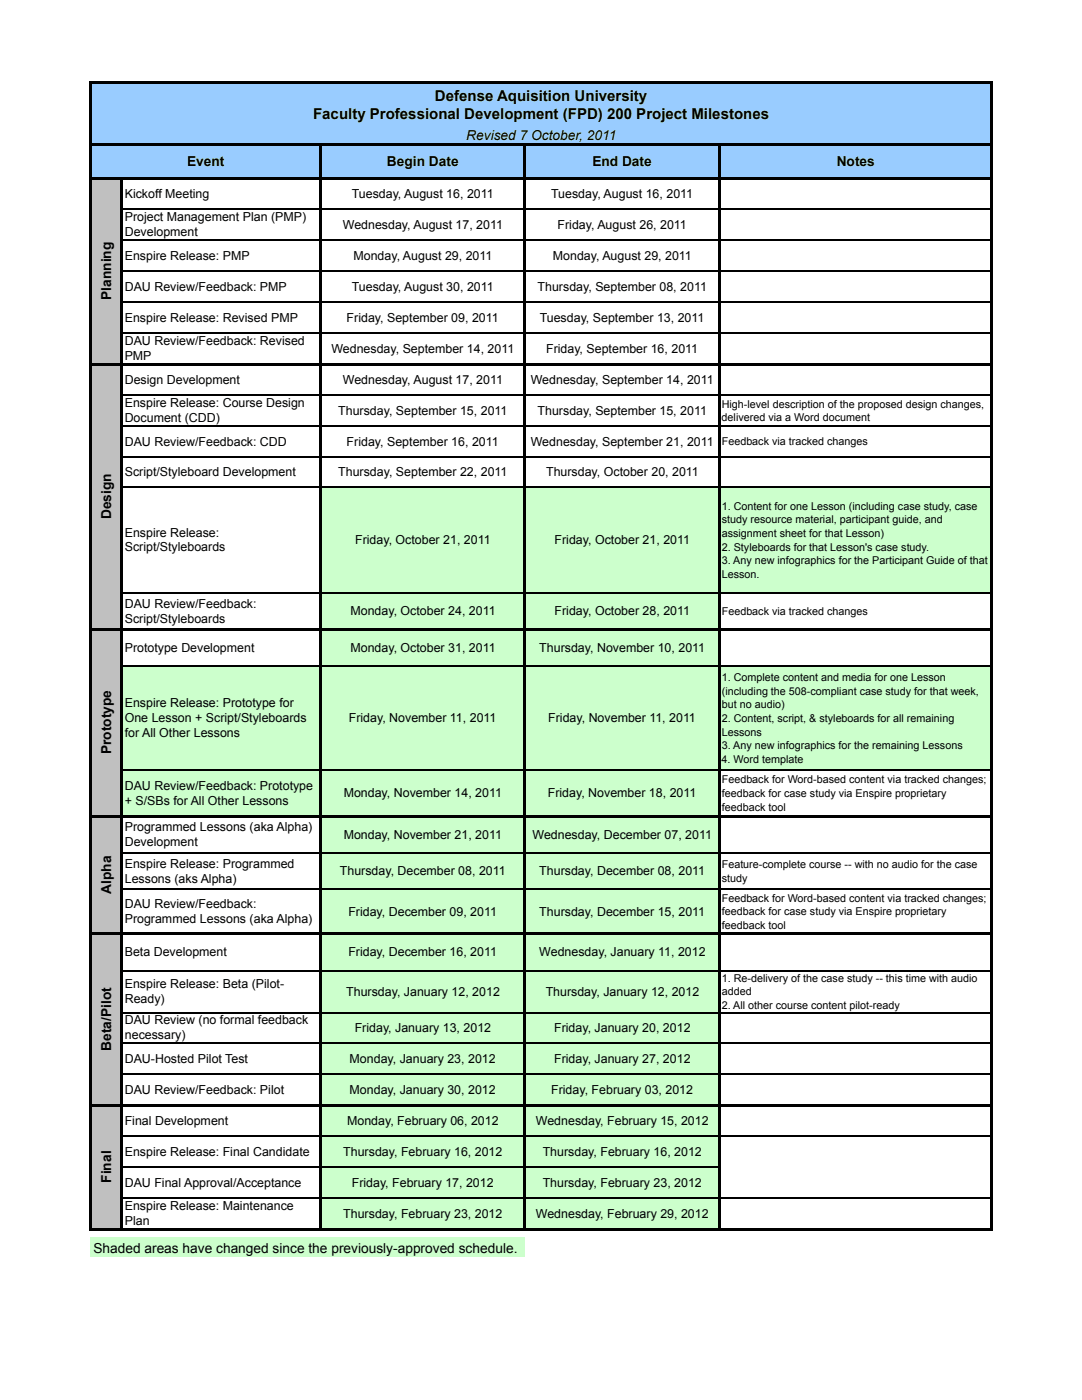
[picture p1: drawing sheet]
<svg xmlns="http://www.w3.org/2000/svg" width="216mm" height="279mm" viewBox="0 0 216 279" stroke-linecap="round" stroke-linejoin="round" font-family="sans-serif">
<defs><g id="words">
<g font-size="3">
<text x="62.5" y="23.7">Faculty Professional Development (FPD) 200 Project Milestones</text>
<text x="86.8" y="20.1">Defense Aquisition University</text>
</g>
<g font-size="2.7">
<text x="93" y="28">Revised 7 October, 2011</text>
<text x="37.3" y="33.1">Event</text>
<text x="77.2" y="33.1">Begin Date</text>
<text x="118.2" y="33.1">End Date</text>
<text x="167" y="33.1">Notes</text>
<text x="22.2" y="59.8" transform="rotate(-90 22.2 59.8)">Planning</text>
<text x="22.2" y="103.6" transform="rotate(-90 22.2 103.6)">Design</text>
<text x="22.2" y="150.5" transform="rotate(-90 22.2 150.5)">Prototype</text>
<text x="22.2" y="178.4" transform="rotate(-90 22.2 178.4)">Alpha</text>
<text x="22.2" y="209.7" transform="rotate(-90 22.2 209.7)">Beta/Pilot</text>
<text x="22.2" y="236" transform="rotate(-90 22.2 236)">Final</text>
<text x="18.6" y="250.1">Shaded areas have changed since the previously-approved schedule.</text>
</g>
<g font-size="2.5">
<text x="24.9" y="39.5">Kickoff Meeting</text>
<text x="70.2" y="39.5">Tuesday, August 16, 2011</text>
<text x="110" y="39.5">Tuesday, August 16, 2011</text>
<text x="24.9" y="44.2">Project Management Plan (PMP)</text>
<text x="24.9" y="47.1">Development</text>
<text x="68.4" y="45.7">Wednesday, August 17, 2011</text>
<text x="111.3" y="45.7">Friday, August 26, 2011</text>
<text x="24.9" y="51.9">Enspire Release: PMP</text>
<text x="70.5" y="51.9">Monday, August 29, 2011</text>
<text x="110.3" y="51.9">Monday, August 29, 2011</text>
<text x="24.9" y="58.1">DAU Review/Feedback: PMP</text>
<text x="70.2" y="58.1">Tuesday, August 30, 2011</text>
<text x="107.3" y="58.1">Thursday, September 08, 2011</text>
<text x="24.9" y="64.2">Enspire Release: Revised PMP</text>
<text x="69.2" y="64.2">Friday, September 09, 2011</text>
<text x="107.7" y="64.2">Tuesday, September 13, 2011</text>
<text x="24.9" y="71.9">PMP</text>
<text x="24.9" y="68.9">DAU Review/Feedback: Revised</text>
<text x="66.1" y="70.4">Wednesday, September 14, 2011</text>
<text x="109" y="70.4">Friday, September 16, 2011</text>
<text x="24.9" y="76.6">Design Development</text>
<text x="68.4" y="76.6">Wednesday, August 17, 2011</text>
<text x="105.9" y="76.6">Wednesday, September 14, 2011</text>
<text x="24.9" y="81.3">Enspire Release: Course Design</text>
<text x="67.5" y="82.8">Thursday, September 15, 2011</text>
<text x="107.3" y="82.8">Thursday, September 15, 2011</text>
<text x="24.9" y="84.2">Document (CDD)</text>
<text x="24.9" y="89">DAU Review/Feedback: CDD</text>
<text x="69.2" y="89">Friday, September 16, 2011</text>
<text x="105.9" y="89">Wednesday, September 21, 2011</text>
<text x="24.9" y="95">Script/Styleboard Development</text>
<text x="67.5" y="95">Thursday, September 22, 2011</text>
<text x="109" y="95">Thursday, October 20, 2011</text>
<text x="24.9" y="107.1">Enspire Release:</text>
<text x="24.9" y="110">Script/Styleboards</text>
<text x="70.9" y="108.5">Friday, October 21, 2011</text>
<text x="110.7" y="108.5">Friday, October 21, 2011</text>
<text x="24.9" y="124.3">Script/Styleboards</text>
<text x="24.9" y="121.3">DAU Review/Feedback:</text>
<text x="69.9" y="122.7">Monday, October 24, 2011</text>
<text x="110.7" y="122.7">Friday, October 28, 2011</text>
<text x="24.9" y="130">Prototype Development</text>
<text x="69.9" y="130">Monday, October 31, 2011</text>
<text x="107.6" y="130">Thursday, November 10, 2011</text>
<text x="24.9" y="141.1">Enspire Release: Prototype for</text>
<text x="24.9" y="144.1">One Lesson + Script/Styleboards</text>
<text x="24.9" y="147">for All Other Lessons</text>
<text x="69.6" y="144.1">Friday, November 11, 2011</text>
<text x="109.4" y="144.1">Friday, November 11, 2011</text>
<text x="24.9" y="157.6">DAU Review/Feedback: Prototype</text>
<text x="24.9" y="160.6">+ S/SBs for All Other Lessons</text>
<text x="68.6" y="159.2">Monday, November 14, 2011</text>
<text x="109.3" y="159.2">Friday, November 18, 2011</text>
<text x="24.9" y="165.9">Programmed Lessons (aka Alpha)</text>
<text x="68.6" y="167.4">Monday, November 21, 2011</text>
<text x="106.3" y="167.4">Wednesday, December 07, 2011</text>
<text x="24.9" y="173.2">Enspire Release: Programmed</text>
<text x="24.9" y="168.9">Development</text>
<text x="24.9" y="176.2">Lessons (aks Alpha)</text>
<text x="67.8" y="174.6">Thursday, December 08, 2011</text>
<text x="107.6" y="174.6">Thursday, December 08, 2011</text>
<text x="24.9" y="184.2">Programmed Lessons (aka Alpha)</text>
<text x="24.9" y="181.3">DAU Review/Feedback:</text>
<text x="69.5" y="182.8">Friday, December 09, 2011</text>
<text x="107.6" y="182.8">Thursday, December 15, 2011</text>
<text x="24.9" y="190.8">Beta Development</text>
<text x="69.5" y="190.8">Friday, December 16, 2011</text>
<text x="107.6" y="190.8">Wednesday, January 11, 2012</text>
<text x="24.9" y="197.2">Enspire Release: Beta (Pilot-</text>
<text x="24.9" y="200.1">Ready)</text>
<text x="69.1" y="198.7">Thursday, January 12, 2012</text>
<text x="108.9" y="198.7">Thursday, January 12, 2012</text>
<text x="24.9" y="204.5">DAU Review (no formal feedback</text>
<text x="24.9" y="207.4">necessary)</text>
<text x="70.8" y="206">Friday, January 13, 2012</text>
<text x="110.6" y="206">Friday, January 20, 2012</text>
<text x="24.9" y="212.2">DAU-Hosted Pilot Test</text>
<text x="69.8" y="212.2">Monday, January 23, 2012</text>
<text x="110.6" y="212.2">Friday, January 27, 2012</text>
<text x="24.9" y="218.3">DAU Review/Feedback: Pilot</text>
<text x="69.8" y="218.3">Monday, January 30, 2012</text>
<text x="110" y="218.3">Friday, February 03, 2012</text>
<text x="24.9" y="224.5">Final Development</text>
<text x="69.3" y="224.5">Monday, February 06, 2012</text>
<text x="106.9" y="224.5">Wednesday, February 15, 2012</text>
<text x="24.9" y="230.7">Enspire Release: Final Candidate</text>
<text x="68.5" y="230.7">Thursday, February 16, 2012</text>
<text x="108.3" y="230.7">Thursday, February 16, 2012</text>
<text x="24.9" y="236.9">DAU Final Approval/Acceptance</text>
<text x="70.2" y="236.9">Friday, February 17, 2012</text>
<text x="108.3" y="236.9">Thursday, February 23, 2012</text>
<text x="24.9" y="241.5">Enspire Release: Maintenance</text>
<text x="24.9" y="244.5">Plan</text>
<text x="68.5" y="243.1">Thursday, February 23, 2012</text>
<text x="106.9" y="243.1">Wednesday, February 29, 2012</text>
</g>
<g font-size="2.2">
<text x="144" y="81.3">High-level description of the proposed design changes,</text>
<text x="144" y="84.1">delivered via a Word document</text>
<text x="144" y="88.9">Feedback via tracked changes</text>
<text x="144" y="101.8">1. Content for one Lesson (including case study, case</text>
<text x="144" y="104.5">study resource material, participant guide, and</text>
<text x="144" y="107.2">assignment sheet for that Lesson)</text>
<text x="144" y="109.9">2. Styleboards for that Lesson's case study.</text>
<text x="144" y="112.6">3. Any new infographics for the Participant Guide of that</text>
<text x="144" y="115.3">Lesson.</text>
<text x="144" y="122.7">Feedback via tracked changes</text>
<text x="144" y="136">1. Complete content and media for one Lesson</text>
<text x="144" y="138.7">(including the 508-compliant case study for that week,</text>
<text x="144" y="141.4">but no audio)</text>
<text x="144" y="146.8">Lessons</text>
<text x="144" y="149.5">3. Any new infographics for the remaining Lessons</text>
<text x="144" y="144.1">2. Content, script, &amp; styleboards for all remaining</text>
<text x="144" y="152.2">4. Word template</text>
<text x="144" y="156.4">Feedback for Word-based content via tracked changes;</text>
<text x="144" y="159.1">feedback for case study via Enspire proprietary</text>
<text x="144" y="161.8">feedback tool</text>
<text x="144" y="173.3">Feature-complete course -- with no audio for the case</text>
<text x="144" y="180">Feedback for Word-based content via tracked changes;</text>
<text x="144" y="176">study</text>
<text x="144" y="182.7">feedback for case study via Enspire proprietary</text>
<text x="144" y="185.4">feedback tool</text>
<text x="144" y="195.9">1. Re-delivery of the case study -- this time with audio</text>
<text x="144" y="201.3">2. All other course content pilot-ready</text>
<text x="144" y="198.6">added</text>
</g>
</g></defs>
<path d="M18 16.4h179.9v19.3h-179.9z" fill="#9cf"/>
<path d="M18 35.6h6.4v6.2h-6.4z" fill="#c0c0c0"/>
<g fill="#fff">
<path d="M24.3 35.6h80.4v6.2h-80.4z"/>
<path d="M143.5 35.6h54.4v6.2h-54.4z"/>
</g>
<path d="M18 41.8h6.4v30.9h-6.4z" fill="#c0c0c0"/>
<g fill="#fff">
<path d="M24.3 41.8h39.7v30.9h-39.7z"/>
<path d="M143.5 41.8h54.4v30.9h-54.4z"/>
</g>
<path d="M18 72.7h6.4v45.7h-6.4z" fill="#c0c0c0"/>
<path d="M63.9 97.1h134v21.3h-134z" fill="#cfc"/>
<path d="M18 118.3h6.4v14.6h-6.4z" fill="#c0c0c0"/>
<path d="M63.9 118.3h79.7v14.6h-79.7z" fill="#cfc"/>
<path d="M18 132.9h6.4v20.9h-6.4z" fill="#c0c0c0"/>
<path d="M24.3 132.9h173.6v20.9h-173.6z" fill="#cfc"/>
<path d="M18 153.7h6.4v9.3h-6.4z" fill="#c0c0c0"/>
<path d="M24.3 153.7h119.3v9.3h-119.3z" fill="#cfc"/>
<path d="M18 162.9h6.4v82.5h-6.4z" fill="#c0c0c0"/>
<g fill="#cfc">
<path d="M63.9 162.9h79.7v82.5h-79.7z"/>
<path d="M18 246.9h86.7v3.9h-86.7z"/>
</g>
<g fill="none" stroke="#000" stroke-width=".25">
<path d="M24.6 41.8h39.1M24.6 48h39.1M24.6 54.2h39.1M64.2 41.8h40.2M64.2 48h40.2M64.2 54.2h40.2M104.9 41.8h38.4M104.9 48h38.4M104.9 54.2h38.4M143.8 41.8h53.7M143.8 48h53.7M143.8 54.2h53.7"/>
<path d="M24.6 60.3h39.1M24.6 66.5h39.1M24.6 78.9h39.1M64.2 60.3h40.2M64.2 66.5h40.2M64.2 78.9h40.2M104.9 60.3h38.4M104.9 66.5h38.4M104.9 78.9h38.4M143.8 60.3h53.7M143.8 66.5h53.7M143.8 78.9h53.7"/>
<path d="M24.6 85.1h39.1M24.6 91.2h39.1M24.6 97.2h39.1M64.2 85.1h40.2M64.2 91.2h40.2M64.2 97.2h40.2M104.9 85.1h38.4M104.9 91.2h38.4M104.9 97.2h38.4M143.8 85.1h53.7M143.8 91.2h53.7M143.8 97.2h53.7"/>
<path d="M24.6 118.3h39.1M64.2 118.3h40.2M104.9 118.3h38.4M143.8 118.3h53.7M24.6 132.9h39.1M64.2 132.9h40.2M104.9 132.9h38.4M143.8 132.9h53.7M24.6 153.7h39.1M64.2 153.7h40.2M104.9 153.7h38.4M143.8 153.7h53.7"/>
<path d="M24.6 170.2h39.1M24.6 177.5h39.1M64.2 170.2h40.2M64.2 177.5h40.2M104.9 170.2h38.4M104.9 177.5h38.4M143.8 170.2h53.7M143.8 177.5h53.7M24.6 193.7h39.1M64.2 193.7h40.2M104.9 193.7h38.4M143.8 193.7h53.7"/>
<path d="M24.6 202.1h39.1M24.6 208.3h39.1M24.6 214.4h39.1M64.2 202.1h40.2M64.2 208.3h40.2M64.2 214.4h40.2M104.9 202.1h38.4M104.9 208.3h38.4M104.9 214.4h38.4M143.8 202.1h53.7M143.8 208.3h53.7M143.8 214.4h53.7"/>
<path d="M24.6 226.8h39.1M24.6 233h39.1M24.6 239.2h39.1M64.2 226.8h40.2M64.2 233h40.2M64.2 239.2h40.2M104.9 226.8h38.4M104.9 233h38.4M104.9 239.2h38.4M143.8 226.8h53.7M143.8 239.2h53.7"/>
</g>
<g fill="#000">
<path d="M18.3 16.2h179.7v.5h-179.7zM18.3 28.6h179.7v.5h-179.7zM18.3 35.3h179.7v.5h-179.7zM18.3 72.4h179.7v.5h-179.7zM18.3 125.3h179.7v.5h-179.7zM18.3 162.7h179.7v.5h-179.7zM18.3 186.1h179.7v.5h-179.7zM18.3 220.3h179.7v.5h-179.7zM17.8 16.2h.5v229.3h-.5zM18.3 245h179.7v.5h-179.7zM24 35.8h.6v209.7h-.6zM63.7 29.1h.5v216.4h-.5z"/>
<path d="M104.4 29.1h.5v216.4h-.5zM143.3 29.1h.5v216.4h-.5zM197.5 16.7h.5v228.8h-.5z"/>
</g>
<use href="#words"/>
</svg>
